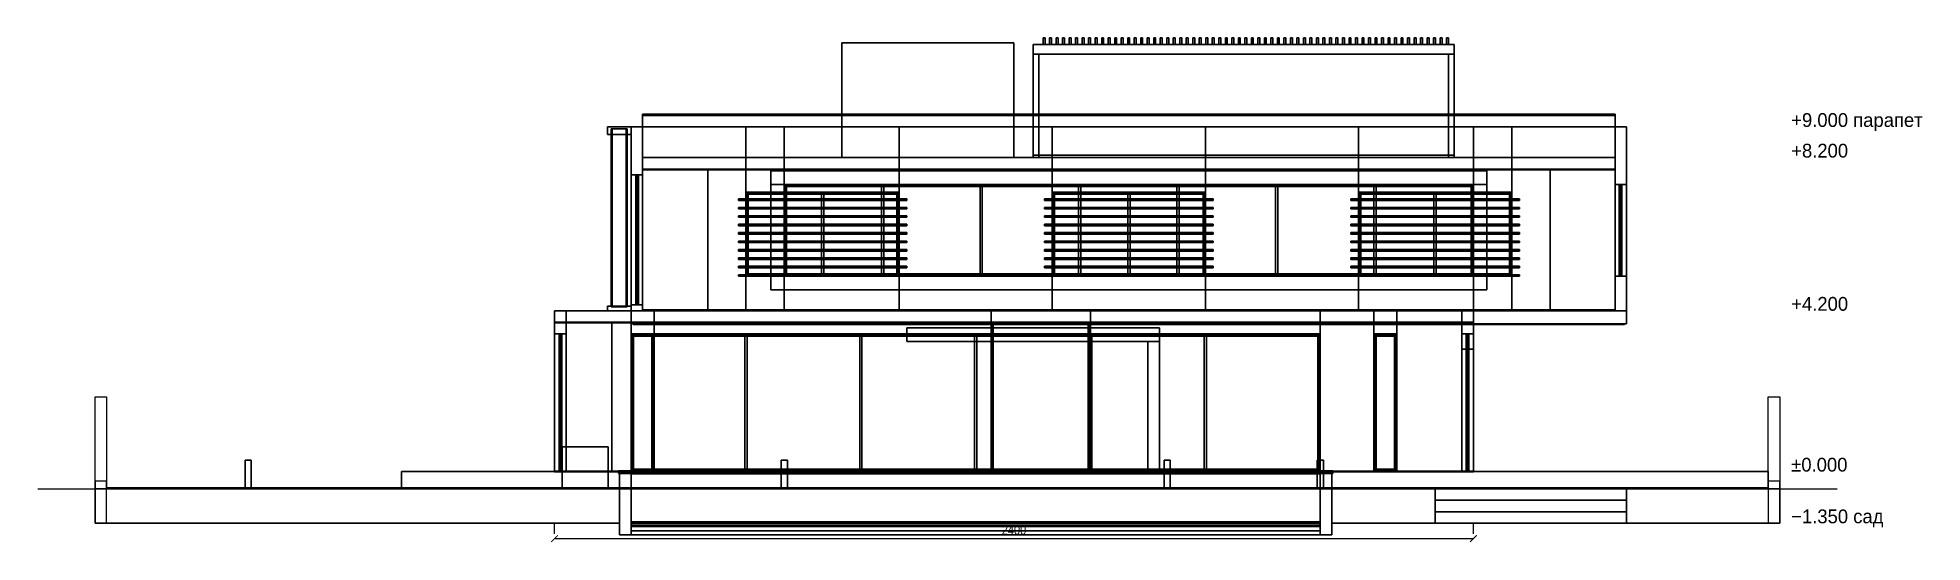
# Model space of a CAD drawing. Header units: metres. Extents: x -45.5 to 3.7, y -1.4 to 11.8.
import ezdxf

# ---------------------------------------------------------------- set-up
doc = ezdxf.new("R2010")
doc.units = ezdxf.units.M
for name, color, linetype in [('BOLLARD', 8, 'Continuous'), ('BRONZE', 8, 'Continuous'), ('CEILING', 8, 'Continuous'), ('COPING', 8, 'Continuous'), ('DECK_STONE', 8, 'Continuous'), ('DIM', 1, 'Continuous'), ('DOOR_BRONZE', 8, 'Continuous'), ('FRAME', 8, 'Continuous'), ('GLASS', 5, 'Continuous'), ('GROUND', 8, 'Continuous'), ('HEDGE', 8, 'Continuous'), ('INTERIOR_FLOOR', 8, 'Continuous'), ('INTERIOR_WALL', 8, 'Continuous'), ('LEVEL', 3, 'Continuous'), ('PAVERS', 8, 'Continuous'), ('POOL_TILE', 8, 'Continuous'), ('RENDER_WHITE', 8, 'Continuous'), ('ROOF', 8, 'Continuous'), ('ROOF_DECK', 8, 'Continuous'), ('SOFFIT_WOOD', 8, 'Continuous'), ('TRAVERTINE', 8, 'Continuous')]:
    doc.layers.add(name, color=color, linetype=linetype)
doc.styles.add('OpenSansCondensed-Light', font='OpenSansCondensed-Light.ttf')
doc.dimstyles.new('EZDXF', dxfattribs={"dimtxt": 0.25, "dimasz": 0.175, "dimexe": 0.375, "dimexo": 0.125, "dimgap": 0.1, "dimtad": 1, "dimlfac": 100, "dimzin": 12, "dimdsep": 46, "dimtxsty": 'OpenSansCondensed-Light', "dimblk": 'ARCHTICK', "dimcen": 2.5, "dimazin": 3, "dimtfac": 0.5, "dimtmove": 2, "dimatfit": 3, "dimarcsym": 0})

msp = doc.modelspace()

# ---------------------------------------------------------------- texts
at = {"layer": 'LEVEL'}
for s, p in [('+9.000 парапет', (0.3, 9.45)), ('+8.200', (0.3, 8.65)), ('+4.200', (0.3, 4.65)), ('±0.000', (0.3, 0.45)), ('−1.350 сад', (0.3, -0.9))]:
    msp.add_text(s, height=0.36, dxfattribs=at).set_placement(p)

# ---------------------------------------------------------------- blocks, each defined once
blk = doc.blocks.new('_ARCHTICK')
at = {"color": 0, "linetype": 'ByBlock', "const_width": 0.15}
blk.add_lwpolyline([(-0.5, -0.5), (0.5, 0.5)], dxfattribs=at)

# ---------------------------------------------------------------- dimensions: what is measured, and where the dimension line sits
at = {"layer": 'DIM'}
msp.add_linear_dim(base=(-32, -1.3), p1=(-32, -1.3), p2=(-8, -1.3), dimstyle='EZDXF', dxfattribs=at).render()

# ---------------------------------------------------------------- linework, layer by layer
at = {"layer": 'BOLLARD'}
for points in [[(-39.92, 0), (-40.08, 0), (-40.08, 0.75), (-39.92, 0.75)], [(-40.08, 0), (-39.92, 0), (-39.92, 0.75), (-40.08, 0.75)], [(-39.92, 0), (-40.08, 0), (-40.08, 0.75), (-39.92, 0.75)], [(-40.08, 0), (-39.92, 0), (-39.92, 0.75), (-40.08, 0.75)], [(-25.92, 0), (-26.08, 0), (-26.08, 0.75), (-25.92, 0.75)], [(-26.08, 0), (-25.92, 0), (-25.92, 0.75), (-26.08, 0.75)], [(-15.92, 0), (-16.08, 0), (-16.08, 0.75), (-15.92, 0.75)], [(-16.08, 0), (-15.92, 0), (-15.92, 0.75), (-16.08, 0.75)], [(-11.92, 0), (-12.08, 0), (-12.08, 0.75), (-11.92, 0.75)], [(-12.08, 0), (-11.92, 0), (-11.92, 0.75), (-12.08, 0.75)]]:
    msp.add_lwpolyline(points, close=True, dxfattribs=at)
at = {"layer": 'BRONZE'}
for points in [[(-8.5, 11.35), (-19.5, 11.35), (-19.5, 11.6), (-8.5, 11.6)], [(-19.5, 11.35), (-8.5, 11.35), (-8.5, 11.6), (-19.5, 11.6)], [(-8.5, 11.35), (-19.5, 11.35), (-19.5, 11.6), (-8.5, 11.6)], [(-19.5, 11.35), (-8.5, 11.35), (-8.5, 11.6), (-19.5, 11.6)], [(-19.35, 8.65), (-19.5, 8.65), (-19.5, 11.35), (-19.35, 11.35)], [(-19.5, 8.65), (-19.35, 8.65), (-19.35, 11.35), (-19.5, 11.35)], [(-19.35, 8.65), (-19.5, 8.65), (-19.5, 11.35), (-19.35, 11.35)], [(-19.5, 8.65), (-19.35, 8.65), (-19.35, 11.35), (-19.5, 11.35)], [(-19.19, 11.6), (-19.24, 11.6), (-19.24, 11.78), (-19.19, 11.78)], [(-19.24, 11.6), (-19.19, 11.6), (-19.19, 11.78), (-19.24, 11.78)], [(-19.02, 11.6), (-19.07, 11.6), (-19.07, 11.78), (-19.02, 11.78)], [(-19.07, 11.6), (-19.02, 11.6), (-19.02, 11.78), (-19.07, 11.78)], [(-18.85, 11.6), (-18.9, 11.6), (-18.9, 11.78), (-18.85, 11.78)], [(-18.9, 11.6), (-18.85, 11.6), (-18.85, 11.78), (-18.9, 11.78)], [(-18.68, 11.6), (-18.73, 11.6), (-18.73, 11.78), (-18.68, 11.78)], [(-18.73, 11.6), (-18.68, 11.6), (-18.68, 11.78), (-18.73, 11.78)], [(-18.51, 11.6), (-18.56, 11.6), (-18.56, 11.78), (-18.51, 11.78)], [(-18.56, 11.6), (-18.51, 11.6), (-18.51, 11.78), (-18.56, 11.78)], [(-18.34, 11.6), (-18.39, 11.6), (-18.39, 11.78), (-18.34, 11.78)], [(-18.39, 11.6), (-18.34, 11.6), (-18.34, 11.78), (-18.39, 11.78)], [(-18.17, 11.6), (-18.22, 11.6), (-18.22, 11.78), (-18.17, 11.78)], [(-18.22, 11.6), (-18.17, 11.6), (-18.17, 11.78), (-18.22, 11.78)], [(-18, 11.6), (-18.05, 11.6), (-18.05, 11.78), (-18, 11.78)], [(-18.05, 11.6), (-18, 11.6), (-18, 11.78), (-18.05, 11.78)], [(-17.83, 11.6), (-17.88, 11.6), (-17.88, 11.78), (-17.83, 11.78)], [(-17.88, 11.6), (-17.83, 11.6), (-17.83, 11.78), (-17.88, 11.78)], [(-17.66, 11.6), (-17.71, 11.6), (-17.71, 11.78), (-17.66, 11.78)], [(-17.71, 11.6), (-17.66, 11.6), (-17.66, 11.78), (-17.71, 11.78)], [(-17.49, 11.6), (-17.54, 11.6), (-17.54, 11.78), (-17.49, 11.78)], [(-17.54, 11.6), (-17.49, 11.6), (-17.49, 11.78), (-17.54, 11.78)], [(-17.32, 11.6), (-17.37, 11.6), (-17.37, 11.78), (-17.32, 11.78)], [(-17.37, 11.6), (-17.32, 11.6), (-17.32, 11.78), (-17.37, 11.78)], [(-17.15, 11.6), (-17.2, 11.6), (-17.2, 11.78), (-17.15, 11.78)], [(-17.2, 11.6), (-17.15, 11.6), (-17.15, 11.78), (-17.2, 11.78)], [(-16.98, 11.6), (-17.03, 11.6), (-17.03, 11.78), (-16.98, 11.78)], [(-17.03, 11.6), (-16.98, 11.6), (-16.98, 11.78), (-17.03, 11.78)], [(-16.81, 11.6), (-16.86, 11.6), (-16.86, 11.78), (-16.81, 11.78)], [(-16.86, 11.6), (-16.81, 11.6), (-16.81, 11.78), (-16.86, 11.78)], [(-16.64, 11.6), (-16.69, 11.6), (-16.69, 11.78), (-16.64, 11.78)], [(-16.69, 11.6), (-16.64, 11.6), (-16.64, 11.78), (-16.69, 11.78)], [(-16.47, 11.6), (-16.52, 11.6), (-16.52, 11.78), (-16.47, 11.78)], [(-16.52, 11.6), (-16.47, 11.6), (-16.47, 11.78), (-16.52, 11.78)], [(-16.3, 11.6), (-16.35, 11.6), (-16.35, 11.78), (-16.3, 11.78)], [(-16.35, 11.6), (-16.3, 11.6), (-16.3, 11.78), (-16.35, 11.78)], [(-16.13, 11.6), (-16.18, 11.6), (-16.18, 11.78), (-16.13, 11.78)], [(-16.18, 11.6), (-16.13, 11.6), (-16.13, 11.78), (-16.18, 11.78)], [(-15.96, 11.6), (-16.01, 11.6), (-16.01, 11.78), (-15.96, 11.78)], [(-16.01, 11.6), (-15.96, 11.6), (-15.96, 11.78), (-16.01, 11.78)], [(-15.79, 11.6), (-15.84, 11.6), (-15.84, 11.78), (-15.79, 11.78)], [(-15.84, 11.6), (-15.79, 11.6), (-15.79, 11.78), (-15.84, 11.78)], [(-15.62, 11.6), (-15.67, 11.6), (-15.67, 11.78), (-15.62, 11.78)], [(-15.67, 11.6), (-15.62, 11.6), (-15.62, 11.78), (-15.67, 11.78)], [(-15.45, 11.6), (-15.5, 11.6), (-15.5, 11.78), (-15.45, 11.78)], [(-15.5, 11.6), (-15.45, 11.6), (-15.45, 11.78), (-15.5, 11.78)], [(-15.28, 11.6), (-15.33, 11.6), (-15.33, 11.78), (-15.28, 11.78)], [(-15.33, 11.6), (-15.28, 11.6), (-15.28, 11.78), (-15.33, 11.78)], [(-15.11, 11.6), (-15.16, 11.6), (-15.16, 11.78), (-15.11, 11.78)], [(-15.16, 11.6), (-15.11, 11.6), (-15.11, 11.78), (-15.16, 11.78)], [(-14.94, 11.6), (-14.99, 11.6), (-14.99, 11.78), (-14.94, 11.78)], [(-14.99, 11.6), (-14.94, 11.6), (-14.94, 11.78), (-14.99, 11.78)], [(-14.77, 11.6), (-14.82, 11.6), (-14.82, 11.78), (-14.77, 11.78)], [(-14.82, 11.6), (-14.77, 11.6), (-14.77, 11.78), (-14.82, 11.78)], [(-14.6, 11.6), (-14.65, 11.6), (-14.65, 11.78), (-14.6, 11.78)], [(-14.65, 11.6), (-14.6, 11.6), (-14.6, 11.78), (-14.65, 11.78)], [(-14.43, 11.6), (-14.48, 11.6), (-14.48, 11.78), (-14.43, 11.78)], [(-14.48, 11.6), (-14.43, 11.6), (-14.43, 11.78), (-14.48, 11.78)], [(-14.26, 11.6), (-14.31, 11.6), (-14.31, 11.78), (-14.26, 11.78)], [(-14.31, 11.6), (-14.26, 11.6), (-14.26, 11.78), (-14.31, 11.78)], [(-14.09, 11.6), (-14.14, 11.6), (-14.14, 11.78), (-14.09, 11.78)], [(-14.14, 11.6), (-14.09, 11.6), (-14.09, 11.78), (-14.14, 11.78)], [(-13.92, 11.6), (-13.97, 11.6), (-13.97, 11.78), (-13.92, 11.78)], [(-13.97, 11.6), (-13.92, 11.6), (-13.92, 11.78), (-13.97, 11.78)], [(-13.75, 11.6), (-13.8, 11.6), (-13.8, 11.78), (-13.75, 11.78)], [(-13.8, 11.6), (-13.75, 11.6), (-13.75, 11.78), (-13.8, 11.78)], [(-13.58, 11.6), (-13.63, 11.6), (-13.63, 11.78), (-13.58, 11.78)], [(-13.63, 11.6), (-13.58, 11.6), (-13.58, 11.78), (-13.63, 11.78)], [(-13.41, 11.6), (-13.46, 11.6), (-13.46, 11.78), (-13.41, 11.78)], [(-13.46, 11.6), (-13.41, 11.6), (-13.41, 11.78), (-13.46, 11.78)], [(-13.24, 11.6), (-13.29, 11.6), (-13.29, 11.78), (-13.24, 11.78)], [(-13.29, 11.6), (-13.24, 11.6), (-13.24, 11.78), (-13.29, 11.78)], [(-13.07, 11.6), (-13.12, 11.6), (-13.12, 11.78), (-13.07, 11.78)], [(-13.12, 11.6), (-13.07, 11.6), (-13.07, 11.78), (-13.12, 11.78)], [(-12.9, 11.6), (-12.95, 11.6), (-12.95, 11.78), (-12.9, 11.78)], [(-12.95, 11.6), (-12.9, 11.6), (-12.9, 11.78), (-12.95, 11.78)], [(-12.73, 11.6), (-12.78, 11.6), (-12.78, 11.78), (-12.73, 11.78)], [(-12.78, 11.6), (-12.73, 11.6), (-12.73, 11.78), (-12.78, 11.78)], [(-12.56, 11.6), (-12.61, 11.6), (-12.61, 11.78), (-12.56, 11.78)], [(-12.61, 11.6), (-12.56, 11.6), (-12.56, 11.78), (-12.61, 11.78)], [(-12.39, 11.6), (-12.44, 11.6), (-12.44, 11.78), (-12.39, 11.78)], [(-12.44, 11.6), (-12.39, 11.6), (-12.39, 11.78), (-12.44, 11.78)], [(-12.22, 11.6), (-12.27, 11.6), (-12.27, 11.78), (-12.22, 11.78)], [(-12.27, 11.6), (-12.22, 11.6), (-12.22, 11.78), (-12.27, 11.78)], [(-12.05, 11.6), (-12.1, 11.6), (-12.1, 11.78), (-12.05, 11.78)], [(-12.1, 11.6), (-12.05, 11.6), (-12.05, 11.78), (-12.1, 11.78)], [(-11.88, 11.6), (-11.93, 11.6), (-11.93, 11.78), (-11.88, 11.78)], [(-11.93, 11.6), (-11.88, 11.6), (-11.88, 11.78), (-11.93, 11.78)], [(-11.71, 11.6), (-11.76, 11.6), (-11.76, 11.78), (-11.71, 11.78)], [(-11.76, 11.6), (-11.71, 11.6), (-11.71, 11.78), (-11.76, 11.78)], [(-11.54, 11.6), (-11.59, 11.6), (-11.59, 11.78), (-11.54, 11.78)], [(-11.59, 11.6), (-11.54, 11.6), (-11.54, 11.78), (-11.59, 11.78)], [(-11.37, 11.6), (-11.42, 11.6), (-11.42, 11.78), (-11.37, 11.78)], [(-11.42, 11.6), (-11.37, 11.6), (-11.37, 11.78), (-11.42, 11.78)], [(-11.2, 11.6), (-11.25, 11.6), (-11.25, 11.78), (-11.2, 11.78)], [(-11.25, 11.6), (-11.2, 11.6), (-11.2, 11.78), (-11.25, 11.78)], [(-11.03, 11.6), (-11.08, 11.6), (-11.08, 11.78), (-11.03, 11.78)], [(-11.08, 11.6), (-11.03, 11.6), (-11.03, 11.78), (-11.08, 11.78)], [(-10.86, 11.6), (-10.91, 11.6), (-10.91, 11.78), (-10.86, 11.78)], [(-10.91, 11.6), (-10.86, 11.6), (-10.86, 11.78), (-10.91, 11.78)], [(-10.69, 11.6), (-10.74, 11.6), (-10.74, 11.78), (-10.69, 11.78)], [(-10.74, 11.6), (-10.69, 11.6), (-10.69, 11.78), (-10.74, 11.78)], [(-10.52, 11.6), (-10.57, 11.6), (-10.57, 11.78), (-10.52, 11.78)], [(-10.57, 11.6), (-10.52, 11.6), (-10.52, 11.78), (-10.57, 11.78)], [(-10.35, 11.6), (-10.4, 11.6), (-10.4, 11.78), (-10.35, 11.78)], [(-10.4, 11.6), (-10.35, 11.6), (-10.35, 11.78), (-10.4, 11.78)], [(-10.18, 11.6), (-10.23, 11.6), (-10.23, 11.78), (-10.18, 11.78)], [(-10.23, 11.6), (-10.18, 11.6), (-10.18, 11.78), (-10.23, 11.78)], [(-10.01, 11.6), (-10.06, 11.6), (-10.06, 11.78), (-10.01, 11.78)], [(-10.06, 11.6), (-10.01, 11.6), (-10.01, 11.78), (-10.06, 11.78)], [(-9.84, 11.6), (-9.89, 11.6), (-9.89, 11.78), (-9.84, 11.78)], [(-9.89, 11.6), (-9.84, 11.6), (-9.84, 11.78), (-9.89, 11.78)], [(-9.67, 11.6), (-9.72, 11.6), (-9.72, 11.78), (-9.67, 11.78)], [(-9.72, 11.6), (-9.67, 11.6), (-9.67, 11.78), (-9.72, 11.78)], [(-9.5, 11.6), (-9.55, 11.6), (-9.55, 11.78), (-9.5, 11.78)], [(-9.55, 11.6), (-9.5, 11.6), (-9.5, 11.78), (-9.55, 11.78)], [(-9.33, 11.6), (-9.38, 11.6), (-9.38, 11.78), (-9.33, 11.78)], [(-9.38, 11.6), (-9.33, 11.6), (-9.33, 11.78), (-9.38, 11.78)], [(-9.16, 11.6), (-9.21, 11.6), (-9.21, 11.78), (-9.16, 11.78)], [(-9.21, 11.6), (-9.16, 11.6), (-9.16, 11.78), (-9.21, 11.78)], [(-8.99, 11.6), (-9.04, 11.6), (-9.04, 11.78), (-8.99, 11.78)], [(-9.04, 11.6), (-8.99, 11.6), (-8.99, 11.78), (-9.04, 11.78)], [(-8.82, 11.6), (-8.87, 11.6), (-8.87, 11.78), (-8.82, 11.78)], [(-8.87, 11.6), (-8.82, 11.6), (-8.82, 11.78), (-8.87, 11.78)], [(-8.65, 11.6), (-8.7, 11.6), (-8.7, 11.78), (-8.65, 11.78)], [(-8.7, 11.6), (-8.65, 11.6), (-8.65, 11.78), (-8.7, 11.78)], [(-8.5, 8.65), (-8.65, 8.65), (-8.65, 11.35), (-8.5, 11.35)], [(-8.65, 8.65), (-8.5, 8.65), (-8.5, 11.35), (-8.65, 11.35)], [(-8.5, 8.65), (-8.65, 8.65), (-8.65, 11.35), (-8.5, 11.35)], [(-8.65, 8.65), (-8.5, 8.65), (-8.5, 11.35), (-8.65, 11.35)], [(-30, 9.25), (-30.62, 9.25), (-30.62, 9.45), (-30, 9.45)], [(-30.62, 9.25), (-30, 9.25), (-30, 9.45), (-30.62, 9.45)], [(-30.4972, 4.75), (-30.5222, 4.75), (-30.5222, 9.4), (-30.4972, 9.4)], [(-30.5222, 4.75), (-30.1325, 4.75), (-30.1325, 9.4), (-30.5222, 9.4)], [(-30.4972, 4.75), (-30.5222, 4.75), (-30.5222, 9.4), (-30.4972, 9.4)], [(-30.5222, 4.75), (-30.1325, 4.75), (-30.1325, 9.4), (-30.5222, 9.4)], [(-30.4972, 4.75), (-30.5222, 4.75), (-30.5222, 9.4), (-30.4972, 9.4)], [(-30.5222, 4.75), (-30.1325, 4.75), (-30.1325, 9.4), (-30.5222, 9.4)], [(-30.4972, 4.75), (-30.5222, 4.75), (-30.5222, 9.4), (-30.4972, 9.4)], [(-30.5222, 4.75), (-30.1325, 4.75), (-30.1325, 9.4), (-30.5222, 9.4)], [(-30.4972, 4.75), (-30.5222, 4.75), (-30.5222, 9.4), (-30.4972, 9.4)], [(-30.5222, 4.75), (-30.1325, 4.75), (-30.1325, 9.4), (-30.5222, 9.4)], [(-30.4972, 4.75), (-30.5222, 4.75), (-30.5222, 9.4), (-30.4972, 9.4)], [(-30.5222, 4.75), (-30.1325, 4.75), (-30.1325, 9.4), (-30.5222, 9.4)], [(-30.4972, 4.75), (-30.5222, 4.75), (-30.5222, 9.4), (-30.4972, 9.4)], [(-30.5222, 4.75), (-30.1325, 4.75), (-30.1325, 9.4), (-30.5222, 9.4)], [(-30.4972, 4.75), (-30.5222, 4.75), (-30.5222, 9.4), (-30.4972, 9.4)], [(-30.5222, 4.75), (-30.1325, 4.75), (-30.1325, 9.4), (-30.5222, 9.4)], [(-30.4972, 4.75), (-30.5222, 4.75), (-30.5222, 9.4), (-30.4972, 9.4)], [(-30.5222, 4.75), (-30.1325, 4.75), (-30.1325, 9.4), (-30.5222, 9.4)], [(-30.4972, 4.75), (-30.5222, 4.75), (-30.5222, 9.4), (-30.4972, 9.4)], [(-30.5222, 4.75), (-30.1325, 4.75), (-30.1325, 9.4), (-30.5222, 9.4)], [(-30.4972, 4.75), (-30.5222, 4.75), (-30.5222, 9.4), (-30.4972, 9.4)], [(-30.5222, 4.75), (-30.1325, 4.75), (-30.1325, 9.4), (-30.5222, 9.4)], [(-30.4972, 4.75), (-30.5222, 4.75), (-30.5222, 9.4), (-30.4972, 9.4)], [(-30.5222, 4.75), (-30.1325, 4.75), (-30.1325, 9.4), (-30.5222, 9.4)], [(-30.4972, 4.75), (-30.5222, 4.75), (-30.5222, 9.4), (-30.4972, 9.4)], [(-30.5222, 4.75), (-30.1325, 4.75), (-30.1325, 9.4), (-30.5222, 9.4)], [(-30.4972, 4.75), (-30.5222, 4.75), (-30.5222, 9.4), (-30.4972, 9.4)], [(-30.5222, 4.75), (-30.1325, 4.75), (-30.1325, 9.4), (-30.5222, 9.4)], [(-30.4972, 4.75), (-30.5222, 4.75), (-30.5222, 9.4), (-30.4972, 9.4)], [(-30.5222, 4.75), (-30.1325, 4.75), (-30.1325, 9.4), (-30.5222, 9.4)], [(-30.4972, 4.75), (-30.5222, 4.75), (-30.5222, 9.4), (-30.4972, 9.4)], [(-30.5222, 4.75), (-30.1325, 4.75), (-30.1325, 9.4), (-30.5222, 9.4)], [(-30.4972, 4.75), (-30.5222, 4.75), (-30.5222, 9.4), (-30.4972, 9.4)], [(-30.5222, 4.75), (-30.1325, 4.75), (-30.1325, 9.4), (-30.5222, 9.4)], [(-30.4972, 4.75), (-30.5222, 4.75), (-30.5222, 9.4), (-30.4972, 9.4)], [(-30.5222, 4.75), (-30.1325, 4.75), (-30.1325, 9.4), (-30.5222, 9.4)], [(-30.4972, 4.75), (-30.5222, 4.75), (-30.5222, 9.4), (-30.4972, 9.4)], [(-30.5222, 4.75), (-30.1325, 4.75), (-30.1325, 9.4), (-30.5222, 9.4)], [(-30.4972, 4.75), (-30.5222, 4.75), (-30.5222, 9.4), (-30.4972, 9.4)], [(-30.5222, 4.75), (-30.1325, 4.75), (-30.1325, 9.4), (-30.5222, 9.4)], [(-30.4972, 4.75), (-30.5222, 4.75), (-30.5222, 9.4), (-30.4972, 9.4)], [(-30.5222, 4.75), (-30.1325, 4.75), (-30.1325, 9.4), (-30.5222, 9.4)], [(-30.4972, 4.75), (-30.5222, 4.75), (-30.5222, 9.4), (-30.4972, 9.4)], [(-30.5222, 4.75), (-30.1325, 4.75), (-30.1325, 9.4), (-30.5222, 9.4)], [(-30.1075, 4.75), (-30.4972, 4.75), (-30.4972, 9.4), (-30.1075, 9.4)], [(-30.1075, 4.75), (-30.4972, 4.75), (-30.4972, 9.4), (-30.1075, 9.4)], [(-30.1075, 4.75), (-30.4972, 4.75), (-30.4972, 9.4), (-30.1075, 9.4)], [(-30.1075, 4.75), (-30.4972, 4.75), (-30.4972, 9.4), (-30.1075, 9.4)], [(-30.1075, 4.75), (-30.4972, 4.75), (-30.4972, 9.4), (-30.1075, 9.4)], [(-30.1075, 4.75), (-30.4972, 4.75), (-30.4972, 9.4), (-30.1075, 9.4)], [(-30.1075, 4.75), (-30.4972, 4.75), (-30.4972, 9.4), (-30.1075, 9.4)], [(-30.1075, 4.75), (-30.4972, 4.75), (-30.4972, 9.4), (-30.1075, 9.4)], [(-30.1075, 4.75), (-30.4972, 4.75), (-30.4972, 9.4), (-30.1075, 9.4)], [(-30.1075, 4.75), (-30.4972, 4.75), (-30.4972, 9.4), (-30.1075, 9.4)], [(-30.1075, 4.75), (-30.4972, 4.75), (-30.4972, 9.4), (-30.1075, 9.4)], [(-30.1075, 4.75), (-30.4972, 4.75), (-30.4972, 9.4), (-30.1075, 9.4)], [(-30.1075, 4.75), (-30.4972, 4.75), (-30.4972, 9.4), (-30.1075, 9.4)], [(-30.1075, 4.75), (-30.4972, 4.75), (-30.4972, 9.4), (-30.1075, 9.4)], [(-30.1075, 4.75), (-30.4972, 4.75), (-30.4972, 9.4), (-30.1075, 9.4)], [(-30.1075, 4.75), (-30.4972, 4.75), (-30.4972, 9.4), (-30.1075, 9.4)], [(-30.1075, 4.75), (-30.4972, 4.75), (-30.4972, 9.4), (-30.1075, 9.4)], [(-30.1075, 4.75), (-30.4972, 4.75), (-30.4972, 9.4), (-30.1075, 9.4)], [(-30.1075, 4.75), (-30.4972, 4.75), (-30.4972, 9.4), (-30.1075, 9.4)], [(-30.1075, 4.75), (-30.4972, 4.75), (-30.4972, 9.4), (-30.1075, 9.4)], [(-30.1075, 4.75), (-30.4972, 4.75), (-30.4972, 9.4), (-30.1075, 9.4)], [(-30.1075, 4.75), (-30.4972, 4.75), (-30.4972, 9.4), (-30.1075, 9.4)], [(-30.1325, 4.75), (-30.1075, 4.75), (-30.1075, 9.4), (-30.1325, 9.4)], [(-30.1325, 4.75), (-30.1075, 4.75), (-30.1075, 9.4), (-30.1325, 9.4)], [(-30.1325, 4.75), (-30.1075, 4.75), (-30.1075, 9.4), (-30.1325, 9.4)], [(-30.1325, 4.75), (-30.1075, 4.75), (-30.1075, 9.4), (-30.1325, 9.4)], [(-30.1325, 4.75), (-30.1075, 4.75), (-30.1075, 9.4), (-30.1325, 9.4)], [(-30.1325, 4.75), (-30.1075, 4.75), (-30.1075, 9.4), (-30.1325, 9.4)], [(-30.1325, 4.75), (-30.1075, 4.75), (-30.1075, 9.4), (-30.1325, 9.4)], [(-30.1325, 4.75), (-30.1075, 4.75), (-30.1075, 9.4), (-30.1325, 9.4)], [(-30.1325, 4.75), (-30.1075, 4.75), (-30.1075, 9.4), (-30.1325, 9.4)], [(-30.1325, 4.75), (-30.1075, 4.75), (-30.1075, 9.4), (-30.1325, 9.4)], [(-30.1325, 4.75), (-30.1075, 4.75), (-30.1075, 9.4), (-30.1325, 9.4)], [(-30.1325, 4.75), (-30.1075, 4.75), (-30.1075, 9.4), (-30.1325, 9.4)], [(-30.1325, 4.75), (-30.1075, 4.75), (-30.1075, 9.4), (-30.1325, 9.4)], [(-30.1325, 4.75), (-30.1075, 4.75), (-30.1075, 9.4), (-30.1325, 9.4)], [(-30.1325, 4.75), (-30.1075, 4.75), (-30.1075, 9.4), (-30.1325, 9.4)], [(-30.1325, 4.75), (-30.1075, 4.75), (-30.1075, 9.4), (-30.1325, 9.4)], [(-30.1325, 4.75), (-30.1075, 4.75), (-30.1075, 9.4), (-30.1325, 9.4)], [(-30.1325, 4.75), (-30.1075, 4.75), (-30.1075, 9.4), (-30.1325, 9.4)], [(-30.1325, 4.75), (-30.1075, 4.75), (-30.1075, 9.4), (-30.1325, 9.4)], [(-30.1325, 4.75), (-30.1075, 4.75), (-30.1075, 9.4), (-30.1325, 9.4)], [(-30.1325, 4.75), (-30.1075, 4.75), (-30.1075, 9.4), (-30.1325, 9.4)], [(-30.1325, 4.75), (-30.1075, 4.75), (-30.1075, 9.4), (-30.1325, 9.4)], [(-22.8, 7.53), (-27.2, 7.53), (-27.2, 7.57), (-22.8, 7.57)], [(-27.2, 7.53), (-22.8, 7.53), (-22.8, 7.57), (-27.2, 7.57)], [(-14.8, 7.53), (-19.2, 7.53), (-19.2, 7.57), (-14.8, 7.57)], [(-19.2, 7.53), (-14.8, 7.53), (-14.8, 7.57), (-19.2, 7.57)], [(-6.8, 7.53), (-11.2, 7.53), (-11.2, 7.57), (-6.8, 7.57)], [(-11.2, 7.53), (-6.8, 7.53), (-6.8, 7.57), (-11.2, 7.57)], [(-22.8, 7.31), (-27.2, 7.31), (-27.2, 7.35), (-22.8, 7.35)], [(-27.2, 7.31), (-22.8, 7.31), (-22.8, 7.35), (-27.2, 7.35)], [(-22.8, 7.09), (-27.2, 7.09), (-27.2, 7.13), (-22.8, 7.13)], [(-27.2, 7.09), (-22.8, 7.09), (-22.8, 7.13), (-27.2, 7.13)], [(-22.8, 6.87), (-27.2, 6.87), (-27.2, 6.91), (-22.8, 6.91)], [(-27.2, 6.87), (-22.8, 6.87), (-22.8, 6.91), (-27.2, 6.91)], [(-14.8, 7.31), (-19.2, 7.31), (-19.2, 7.35), (-14.8, 7.35)], [(-19.2, 7.31), (-14.8, 7.31), (-14.8, 7.35), (-19.2, 7.35)], [(-14.8, 7.09), (-19.2, 7.09), (-19.2, 7.13), (-14.8, 7.13)], [(-19.2, 7.09), (-14.8, 7.09), (-14.8, 7.13), (-19.2, 7.13)], [(-14.8, 6.87), (-19.2, 6.87), (-19.2, 6.91), (-14.8, 6.91)], [(-19.2, 6.87), (-14.8, 6.87), (-14.8, 6.91), (-19.2, 6.91)], [(-6.8, 7.31), (-11.2, 7.31), (-11.2, 7.35), (-6.8, 7.35)], [(-11.2, 7.31), (-6.8, 7.31), (-6.8, 7.35), (-11.2, 7.35)], [(-6.8, 7.09), (-11.2, 7.09), (-11.2, 7.13), (-6.8, 7.13)], [(-11.2, 7.09), (-6.8, 7.09), (-6.8, 7.13), (-11.2, 7.13)], [(-6.8, 6.87), (-11.2, 6.87), (-11.2, 6.91), (-6.8, 6.91)], [(-11.2, 6.87), (-6.8, 6.87), (-6.8, 6.91), (-11.2, 6.91)], [(-22.8, 6.65), (-27.2, 6.65), (-27.2, 6.69), (-22.8, 6.69)], [(-27.2, 6.65), (-22.8, 6.65), (-22.8, 6.69), (-27.2, 6.69)], [(-22.8, 6.43), (-27.2, 6.43), (-27.2, 6.47), (-22.8, 6.47)], [(-27.2, 6.43), (-22.8, 6.43), (-22.8, 6.47), (-27.2, 6.47)], [(-14.8, 6.65), (-19.2, 6.65), (-19.2, 6.69), (-14.8, 6.69)], [(-19.2, 6.65), (-14.8, 6.65), (-14.8, 6.69), (-19.2, 6.69)], [(-14.8, 6.43), (-19.2, 6.43), (-19.2, 6.47), (-14.8, 6.47)], [(-19.2, 6.43), (-14.8, 6.43), (-14.8, 6.47), (-19.2, 6.47)], [(-6.8, 6.65), (-11.2, 6.65), (-11.2, 6.69), (-6.8, 6.69)], [(-11.2, 6.65), (-6.8, 6.65), (-6.8, 6.69), (-11.2, 6.69)], [(-6.8, 6.43), (-11.2, 6.43), (-11.2, 6.47), (-6.8, 6.47)], [(-11.2, 6.43), (-6.8, 6.43), (-6.8, 6.47), (-11.2, 6.47)], [(-22.8, 6.21), (-27.2, 6.21), (-27.2, 6.25), (-22.8, 6.25)], [(-27.2, 6.21), (-22.8, 6.21), (-22.8, 6.25), (-27.2, 6.25)], [(-22.8, 5.99), (-27.2, 5.99), (-27.2, 6.03), (-22.8, 6.03)], [(-27.2, 5.99), (-22.8, 5.99), (-22.8, 6.03), (-27.2, 6.03)], [(-14.8, 6.21), (-19.2, 6.21), (-19.2, 6.25), (-14.8, 6.25)], [(-19.2, 6.21), (-14.8, 6.21), (-14.8, 6.25), (-19.2, 6.25)], [(-14.8, 5.99), (-19.2, 5.99), (-19.2, 6.03), (-14.8, 6.03)], [(-19.2, 5.99), (-14.8, 5.99), (-14.8, 6.03), (-19.2, 6.03)], [(-6.8, 6.21), (-11.2, 6.21), (-11.2, 6.25), (-6.8, 6.25)], [(-11.2, 6.21), (-6.8, 6.21), (-6.8, 6.25), (-11.2, 6.25)], [(-6.8, 5.99), (-11.2, 5.99), (-11.2, 6.03), (-6.8, 6.03)], [(-11.2, 5.99), (-6.8, 5.99), (-6.8, 6.03), (-11.2, 6.03)], [(-22.8, 5.77), (-27.2, 5.77), (-27.2, 5.81), (-22.8, 5.81)], [(-27.2, 5.77), (-22.8, 5.77), (-22.8, 5.81), (-27.2, 5.81)], [(-22.8, 5.55), (-27.2, 5.55), (-27.2, 5.59), (-22.8, 5.59)], [(-27.2, 5.55), (-22.8, 5.55), (-22.8, 5.59), (-27.2, 5.59)], [(-14.8, 5.77), (-19.2, 5.77), (-19.2, 5.81), (-14.8, 5.81)], [(-19.2, 5.77), (-14.8, 5.77), (-14.8, 5.81), (-19.2, 5.81)], [(-14.8, 5.55), (-19.2, 5.55), (-19.2, 5.59), (-14.8, 5.59)], [(-19.2, 5.55), (-14.8, 5.55), (-14.8, 5.59), (-19.2, 5.59)], [(-6.8, 5.77), (-11.2, 5.77), (-11.2, 5.81), (-6.8, 5.81)], [(-11.2, 5.77), (-6.8, 5.77), (-6.8, 5.81), (-11.2, 5.81)], [(-6.8, 5.55), (-11.2, 5.55), (-11.2, 5.59), (-6.8, 5.59)], [(-11.2, 5.55), (-6.8, 5.55), (-6.8, 5.59), (-11.2, 5.59)], [(-30, 4.65), (-30.62, 4.65), (-30.62, 4.77), (-30, 4.77)], [(-30.62, 4.65), (-30, 4.65), (-30, 4.77), (-30.62, 4.77)]]:
    msp.add_lwpolyline(points, close=True, dxfattribs=at)
at = {"layer": 'CEILING'}
for points in [[(-4.3, 8.33), (-29.7, 8.33), (-29.7, 8.35), (-4.3, 8.35)], [(-29.7, 8.33), (-4.3, 8.33), (-4.3, 8.35), (-29.7, 8.35)], [(-8, 4.33), (-32, 4.33), (-32, 4.35), (-8, 4.35)], [(-32, 4.33), (-8, 4.33), (-8, 4.35), (-32, 4.35)]]:
    msp.add_lwpolyline(points, close=True, dxfattribs=at)
at = {"layer": 'COPING'}
for points in [[(-29.98, 0.4), (-30.33, 0.4), (-30.33, 0.47), (-29.98, 0.47)], [(-30.33, 0.4), (-29.98, 0.4), (-29.98, 0.47), (-30.33, 0.47)], [(-12, 0.4), (-30, 0.4), (-30, 0.47), (-12, 0.47)], [(-30, 0.4), (-12, 0.4), (-12, 0.47), (-30, 0.47)], [(-11.67, 0.4), (-12.02, 0.4), (-12.02, 0.47), (-11.67, 0.47)], [(-12.02, 0.4), (-11.67, 0.4), (-11.67, 0.47), (-12.02, 0.47)]]:
    msp.add_lwpolyline(points, close=True, dxfattribs=at)
at = {"layer": 'DECK_STONE'}
for points in [[(-0.3, 0), (-36, 0), (-36, 0.45), (-0.3, 0.45)], [(-36, 0), (-0.3, 0), (-0.3, 0.45), (-36, 0.45)], [(-4, -0.9), (-9, -0.9), (-9, 0), (-4, 0)], [(-9, -0.9), (-4, -0.9), (-4, 0), (-9, 0)], [(-4, -0.9), (-9, -0.9), (-9, -0.3), (-4, -0.3)], [(-9, -0.9), (-4, -0.9), (-4, -0.3), (-9, -0.3)], [(-4, -0.9), (-9, -0.9), (-9, -0.6), (-4, -0.6)], [(-9, -0.9), (-4, -0.9), (-4, -0.6), (-9, -0.6)]]:
    msp.add_lwpolyline(points, close=True, dxfattribs=at)
at = {"layer": 'DOOR_BRONZE'}
for points in [[(-18.03, 0.48), (-20.57, 0.48), (-20.57, 4.32), (-18.03, 4.32)], [(-20.57, 0.48), (-18.03, 0.48), (-18.03, 4.32), (-20.57, 4.32)]]:
    msp.add_lwpolyline(points, close=True, dxfattribs=at)
at = {"layer": 'FRAME'}
for points in [[(-4.3, 9.75), (-29.7, 9.75), (-29.7, 9.78), (-4.3, 9.78)], [(-29.7, 9.75), (-4.3, 9.75), (-4.3, 9.78), (-29.7, 9.78)], [(-29.81, 8.14), (-29.88, 8.14), (-29.88, 8.2), (-29.81, 8.2)], [(-29.81, 4.8), (-29.88, 4.8), (-29.88, 8.2), (-29.81, 8.2)], [(-29.88, 4.8), (-29.81, 4.8), (-29.81, 8.2), (-29.88, 8.2)], [(-29.81, 4.8), (-29.88, 4.8), (-29.88, 8.2), (-29.81, 8.2)], [(-29.88, 4.8), (-29.81, 4.8), (-29.81, 8.2), (-29.88, 8.2)], [(-29.81, 4.8), (-29.88, 4.8), (-29.88, 8.2), (-29.81, 8.2)], [(-29.88, 4.8), (-29.81, 4.8), (-29.81, 8.2), (-29.88, 8.2)], [(-29.81, 4.8), (-29.88, 4.8), (-29.88, 8.2), (-29.81, 8.2)], [(-29.88, 4.8), (-29.81, 4.8), (-29.81, 8.2), (-29.88, 8.2)], [(-29.81, 4.8), (-29.88, 4.8), (-29.88, 8.2), (-29.81, 8.2)], [(-29.88, 4.8), (-29.81, 4.8), (-29.81, 8.2), (-29.88, 8.2)], [(-29.81, 4.8), (-29.88, 4.8), (-29.88, 8.2), (-29.81, 8.2)], [(-29.88, 8.14), (-29.81, 8.14), (-29.81, 8.2), (-29.88, 8.2)], [(-29.88, 4.8), (-29.81, 4.8), (-29.81, 8.2), (-29.88, 8.2)], [(-8, 7.89), (-26, 7.89), (-26, 7.95), (-8, 7.95)], [(-25.94, 5.55), (-26, 5.55), (-26, 7.95), (-25.94, 7.95)], [(-26, 7.89), (-8, 7.89), (-8, 7.95), (-26, 7.95)], [(-26, 5.55), (-25.94, 5.55), (-25.94, 7.95), (-26, 7.95)], [(-23.3986, 5.55), (-23.4586, 5.55), (-23.4586, 7.95), (-23.3986, 7.95)], [(-23.4586, 5.55), (-23.3986, 5.55), (-23.3986, 7.95), (-23.4586, 7.95)], [(-20.8271, 5.55), (-20.8871, 5.55), (-20.8871, 7.95), (-20.8271, 7.95)], [(-20.8871, 5.55), (-20.8271, 5.55), (-20.8271, 7.95), (-20.8871, 7.95)], [(-18.2557, 5.55), (-18.3157, 5.55), (-18.3157, 7.95), (-18.2557, 7.95)], [(-18.3157, 5.55), (-18.2557, 5.55), (-18.2557, 7.95), (-18.3157, 7.95)], [(-15.6843, 5.55), (-15.7443, 5.55), (-15.7443, 7.95), (-15.6843, 7.95)], [(-15.7443, 5.55), (-15.6843, 5.55), (-15.6843, 7.95), (-15.7443, 7.95)], [(-13.1129, 5.55), (-13.1729, 5.55), (-13.1729, 7.95), (-13.1129, 7.95)], [(-13.1729, 5.55), (-13.1129, 5.55), (-13.1129, 7.95), (-13.1729, 7.95)], [(-10.5414, 5.55), (-10.6014, 5.55), (-10.6014, 7.95), (-10.5414, 7.95)], [(-10.6014, 5.55), (-10.5414, 5.55), (-10.5414, 7.95), (-10.6014, 7.95)], [(-8, 5.55), (-8.06, 5.55), (-8.06, 7.95), (-8, 7.95)], [(-8.06, 5.55), (-8, 5.55), (-8, 7.95), (-8.06, 7.95)], [(-4.12, 7.89), (-4.19, 7.89), (-4.19, 7.95), (-4.12, 7.95)], [(-4.12, 5.55), (-4.19, 5.55), (-4.19, 7.95), (-4.12, 7.95)], [(-4.19, 5.55), (-4.12, 5.55), (-4.12, 7.95), (-4.19, 7.95)], [(-4.12, 5.55), (-4.19, 5.55), (-4.19, 7.95), (-4.12, 7.95)], [(-4.19, 5.55), (-4.12, 5.55), (-4.12, 7.95), (-4.19, 7.95)], [(-4.12, 5.55), (-4.19, 5.55), (-4.19, 7.95), (-4.12, 7.95)], [(-4.19, 5.55), (-4.12, 5.55), (-4.12, 7.95), (-4.19, 7.95)], [(-4.12, 5.55), (-4.19, 5.55), (-4.19, 7.95), (-4.12, 7.95)], [(-4.19, 7.89), (-4.12, 7.89), (-4.12, 7.95), (-4.19, 7.95)], [(-4.19, 5.55), (-4.12, 5.55), (-4.12, 7.95), (-4.19, 7.95)], [(-23, 7.69), (-27, 7.69), (-27, 7.75), (-23, 7.75)], [(-26.94, 5.55), (-27, 5.55), (-27, 7.75), (-26.94, 7.75)], [(-27, 7.69), (-23, 7.69), (-23, 7.75), (-27, 7.75)], [(-27, 5.55), (-26.94, 5.55), (-26.94, 7.75), (-27, 7.75)], [(-24.97, 5.55), (-25.03, 5.55), (-25.03, 7.75), (-24.97, 7.75)], [(-25.03, 5.55), (-24.97, 5.55), (-24.97, 7.75), (-25.03, 7.75)], [(-23, 5.55), (-23.06, 5.55), (-23.06, 7.75), (-23, 7.75)], [(-23.06, 5.55), (-23, 5.55), (-23, 7.75), (-23.06, 7.75)], [(-15, 7.69), (-19, 7.69), (-19, 7.75), (-15, 7.75)], [(-18.94, 5.55), (-19, 5.55), (-19, 7.75), (-18.94, 7.75)], [(-19, 7.69), (-15, 7.69), (-15, 7.75), (-19, 7.75)], [(-19, 5.55), (-18.94, 5.55), (-18.94, 7.75), (-19, 7.75)], [(-16.97, 5.55), (-17.03, 5.55), (-17.03, 7.75), (-16.97, 7.75)], [(-17.03, 5.55), (-16.97, 5.55), (-16.97, 7.75), (-17.03, 7.75)], [(-15, 5.55), (-15.06, 5.55), (-15.06, 7.75), (-15, 7.75)], [(-15.06, 5.55), (-15, 5.55), (-15, 7.75), (-15.06, 7.75)], [(-7, 7.69), (-11, 7.69), (-11, 7.75), (-7, 7.75)], [(-10.94, 5.55), (-11, 5.55), (-11, 7.75), (-10.94, 7.75)], [(-11, 7.69), (-7, 7.69), (-7, 7.75), (-11, 7.75)], [(-11, 5.55), (-10.94, 5.55), (-10.94, 7.75), (-11, 7.75)], [(-8.97, 5.55), (-9.03, 5.55), (-9.03, 7.75), (-8.97, 7.75)], [(-9.03, 5.55), (-8.97, 5.55), (-8.97, 7.75), (-9.03, 7.75)], [(-7, 5.55), (-7.06, 5.55), (-7.06, 7.75), (-7, 7.75)], [(-7.06, 5.55), (-7, 5.55), (-7, 7.75), (-7.06, 7.75)], [(-23, 5.55), (-27, 5.55), (-27, 5.61), (-23, 5.61)], [(-27, 5.55), (-23, 5.55), (-23, 5.61), (-27, 5.61)], [(-8, 5.55), (-26, 5.55), (-26, 5.61), (-8, 5.61)], [(-26, 5.55), (-8, 5.55), (-8, 5.61), (-26, 5.61)], [(-15, 5.55), (-19, 5.55), (-19, 5.61), (-15, 5.61)], [(-19, 5.55), (-15, 5.55), (-15, 5.61), (-19, 5.61)], [(-7, 5.55), (-11, 5.55), (-11, 5.61), (-7, 5.61)], [(-11, 5.55), (-7, 5.55), (-7, 5.61), (-11, 5.61)], [(-4.12, 5.55), (-4.19, 5.55), (-4.19, 5.61), (-4.12, 5.61)], [(-4.19, 5.55), (-4.12, 5.55), (-4.12, 5.61), (-4.19, 5.61)], [(-29.81, 4.8), (-29.88, 4.8), (-29.88, 4.86), (-29.81, 4.86)], [(-29.88, 4.8), (-29.81, 4.8), (-29.81, 4.86), (-29.88, 4.86)], [(-31.81, 3.99), (-31.88, 3.99), (-31.88, 4.05), (-31.81, 4.05)], [(-31.81, 0.45), (-31.88, 0.45), (-31.88, 4.05), (-31.81, 4.05)], [(-31.88, 0.45), (-31.81, 0.45), (-31.81, 4.05), (-31.88, 4.05)], [(-31.81, 0.45), (-31.88, 0.45), (-31.88, 4.05), (-31.81, 4.05)], [(-31.88, 0.45), (-31.81, 0.45), (-31.81, 4.05), (-31.88, 4.05)], [(-31.81, 0.45), (-31.88, 0.45), (-31.88, 4.05), (-31.81, 4.05)], [(-31.88, 0.45), (-31.81, 0.45), (-31.81, 4.05), (-31.88, 4.05)], [(-31.81, 0.45), (-31.88, 0.45), (-31.88, 4.05), (-31.81, 4.05)], [(-31.88, 0.45), (-31.81, 0.45), (-31.81, 4.05), (-31.88, 4.05)], [(-31.81, 0.45), (-31.88, 0.45), (-31.88, 4.05), (-31.81, 4.05)], [(-31.88, 3.99), (-31.81, 3.99), (-31.81, 4.05), (-31.88, 4.05)], [(-31.88, 0.45), (-31.81, 0.45), (-31.81, 4.05), (-31.88, 4.05)], [(-12, 3.99), (-30, 3.99), (-30, 4.05), (-12, 4.05)], [(-29.94, 0.45), (-30, 0.45), (-30, 4.05), (-29.94, 4.05)], [(-30, 3.99), (-12, 3.99), (-12, 4.05), (-30, 4.05)], [(-30, 0.45), (-29.94, 0.45), (-29.94, 4.05), (-30, 4.05)], [(-29.4, 3.99), (-30, 3.99), (-30, 4.05), (-29.4, 4.05)], [(-29.94, 0.45), (-30, 0.45), (-30, 4.05), (-29.94, 4.05)], [(-30, 3.99), (-29.4, 3.99), (-29.4, 4.05), (-30, 4.05)], [(-30, 0.45), (-29.94, 0.45), (-29.94, 4.05), (-30, 4.05)], [(-29.4, 0.45), (-29.46, 0.45), (-29.46, 4.05), (-29.4, 4.05)], [(-29.46, 0.45), (-29.4, 0.45), (-29.4, 4.05), (-29.46, 4.05)], [(-26.97, 0.45), (-27.03, 0.45), (-27.03, 4.05), (-26.97, 4.05)], [(-27.03, 0.45), (-26.97, 0.45), (-26.97, 4.05), (-27.03, 4.05)], [(-23.97, 0.45), (-24.03, 0.45), (-24.03, 4.05), (-23.97, 4.05)], [(-24.03, 0.45), (-23.97, 0.45), (-23.97, 4.05), (-24.03, 4.05)], [(-20.97, 0.45), (-21.03, 0.45), (-21.03, 4.05), (-20.97, 4.05)], [(-21.03, 0.45), (-20.97, 0.45), (-20.97, 4.05), (-21.03, 4.05)], [(-18, 4.29), (-20.6, 4.29), (-20.6, 4.35), (-18, 4.35)], [(-20.54, 0.45), (-20.6, 0.45), (-20.6, 4.35), (-20.54, 4.35)], [(-20.6, 4.29), (-18, 4.29), (-18, 4.35), (-20.6, 4.35)], [(-20.6, 0.45), (-20.54, 0.45), (-20.54, 4.35), (-20.6, 4.35)], [(-18, 0.45), (-18.06, 0.45), (-18.06, 4.35), (-18, 4.35)], [(-18.06, 0.45), (-18, 0.45), (-18, 4.35), (-18.06, 4.35)], [(-17.97, 0.45), (-18.03, 0.45), (-18.03, 4.05), (-17.97, 4.05)], [(-18.03, 0.45), (-17.97, 0.45), (-17.97, 4.05), (-18.03, 4.05)], [(-14.97, 0.45), (-15.03, 0.45), (-15.03, 4.05), (-14.97, 4.05)], [(-15.03, 0.45), (-14.97, 0.45), (-14.97, 4.05), (-15.03, 4.05)], [(-12, 0.45), (-12.06, 0.45), (-12.06, 4.05), (-12, 4.05)], [(-12.06, 0.45), (-12, 0.45), (-12, 4.05), (-12.06, 4.05)], [(-10, 3.99), (-10.6, 3.99), (-10.6, 4.05), (-10, 4.05)], [(-10.54, 0.45), (-10.6, 0.45), (-10.6, 4.05), (-10.54, 4.05)], [(-10.6, 3.99), (-10, 3.99), (-10, 4.05), (-10.6, 4.05)], [(-10.6, 0.45), (-10.54, 0.45), (-10.54, 4.05), (-10.6, 4.05)], [(-10, 0.45), (-10.06, 0.45), (-10.06, 4.05), (-10, 4.05)], [(-10.06, 0.45), (-10, 0.45), (-10, 4.05), (-10.06, 4.05)], [(-8.12, 3.99), (-8.19, 3.99), (-8.19, 4.05), (-8.12, 4.05)], [(-8.12, 0.45), (-8.19, 0.45), (-8.19, 4.05), (-8.12, 4.05)], [(-8.19, 0.45), (-8.12, 0.45), (-8.12, 4.05), (-8.19, 4.05)], [(-8.12, 0.45), (-8.19, 0.45), (-8.19, 4.05), (-8.12, 4.05)], [(-8.19, 3.99), (-8.12, 3.99), (-8.12, 4.05), (-8.19, 4.05)], [(-8.19, 0.45), (-8.12, 0.45), (-8.12, 4.05), (-8.19, 4.05)], [(-8.12, 3.59), (-8.19, 3.59), (-8.19, 3.65), (-8.12, 3.65)], [(-8.12, 0.45), (-8.19, 0.45), (-8.19, 3.65), (-8.12, 3.65)], [(-8.19, 0.45), (-8.12, 0.45), (-8.12, 3.65), (-8.19, 3.65)], [(-8.12, 0.45), (-8.19, 0.45), (-8.19, 3.65), (-8.12, 3.65)], [(-8.19, 0.45), (-8.12, 0.45), (-8.12, 3.65), (-8.19, 3.65)], [(-8.12, 0.45), (-8.19, 0.45), (-8.19, 3.65), (-8.12, 3.65)], [(-8.19, 0.45), (-8.12, 0.45), (-8.12, 3.65), (-8.19, 3.65)], [(-8.12, 0.45), (-8.19, 0.45), (-8.19, 3.65), (-8.12, 3.65)], [(-8.19, 3.59), (-8.12, 3.59), (-8.12, 3.65), (-8.19, 3.65)], [(-8.19, 0.45), (-8.12, 0.45), (-8.12, 3.65), (-8.19, 3.65)], [(-31.81, 0.45), (-31.88, 0.45), (-31.88, 0.51), (-31.81, 0.51)], [(-31.88, 0.45), (-31.81, 0.45), (-31.81, 0.51), (-31.88, 0.51)], [(-12, 0.45), (-30, 0.45), (-30, 0.51), (-12, 0.51)], [(-30, 0.45), (-12, 0.45), (-12, 0.51), (-30, 0.51)], [(-29.4, 0.45), (-30, 0.45), (-30, 0.51), (-29.4, 0.51)], [(-30, 0.45), (-29.4, 0.45), (-29.4, 0.51), (-30, 0.51)], [(-18, 0.45), (-20.6, 0.45), (-20.6, 0.51), (-18, 0.51)], [(-20.6, 0.45), (-18, 0.45), (-18, 0.51), (-20.6, 0.51)], [(-10, 0.45), (-10.6, 0.45), (-10.6, 0.51), (-10, 0.51)], [(-10.6, 0.45), (-10, 0.45), (-10, 0.51), (-10.6, 0.51)], [(-8.12, 0.45), (-8.19, 0.45), (-8.19, 0.51), (-8.12, 0.51)], [(-8.19, 0.45), (-8.12, 0.45), (-8.12, 0.51), (-8.19, 0.51)], [(-8.12, 0.45), (-8.19, 0.45), (-8.19, 0.51), (-8.12, 0.51)], [(-8.19, 0.45), (-8.12, 0.45), (-8.12, 0.51), (-8.19, 0.51)]]:
    msp.add_lwpolyline(points, close=True, dxfattribs=at)
at = {"layer": 'GLASS'}
for points in [[(-4.3, 9.45), (-29.7, 9.45), (-29.7, 9.75), (-4.3, 9.75)], [(-29.7, 9.45), (-4.3, 9.45), (-4.3, 9.75), (-29.7, 9.75)], [(-29.839, 4.83), (-29.851, 4.83), (-29.851, 8.17), (-29.839, 8.17)], [(-29.851, 4.83), (-29.839, 4.83), (-29.839, 8.17), (-29.851, 8.17)], [(-8.03, 5.58), (-25.97, 5.58), (-25.97, 7.92), (-8.03, 7.92)], [(-25.97, 5.58), (-8.03, 5.58), (-8.03, 7.92), (-25.97, 7.92)], [(-4.149, 5.58), (-4.161, 5.58), (-4.161, 7.92), (-4.149, 7.92)], [(-4.161, 5.58), (-4.149, 5.58), (-4.149, 7.92), (-4.161, 7.92)], [(-23.03, 5.58), (-26.97, 5.58), (-26.97, 7.72), (-23.03, 7.72)], [(-26.97, 5.58), (-23.03, 5.58), (-23.03, 7.72), (-26.97, 7.72)], [(-15.03, 5.58), (-18.97, 5.58), (-18.97, 7.72), (-15.03, 7.72)], [(-18.97, 5.58), (-15.03, 5.58), (-15.03, 7.72), (-18.97, 7.72)], [(-7.03, 5.58), (-10.97, 5.58), (-10.97, 7.72), (-7.03, 7.72)], [(-10.97, 5.58), (-7.03, 5.58), (-7.03, 7.72), (-10.97, 7.72)], [(-31.839, 0.48), (-31.851, 0.48), (-31.851, 4.02), (-31.839, 4.02)], [(-31.851, 0.48), (-31.839, 0.48), (-31.839, 4.02), (-31.851, 4.02)], [(-12.03, 0.48), (-29.97, 0.48), (-29.97, 4.02), (-12.03, 4.02)], [(-29.97, 0.48), (-12.03, 0.48), (-12.03, 4.02), (-29.97, 4.02)], [(-29.43, 0.48), (-29.97, 0.48), (-29.97, 4.02), (-29.43, 4.02)], [(-29.97, 0.48), (-29.43, 0.48), (-29.43, 4.02), (-29.97, 4.02)], [(-10.03, 0.48), (-10.57, 0.48), (-10.57, 4.02), (-10.03, 4.02)], [(-10.57, 0.48), (-10.03, 0.48), (-10.03, 4.02), (-10.57, 4.02)], [(-8.149, 0.48), (-8.161, 0.48), (-8.161, 4.02), (-8.149, 4.02)], [(-8.161, 0.48), (-8.149, 0.48), (-8.149, 4.02), (-8.161, 4.02)], [(-8.149, 0.48), (-8.161, 0.48), (-8.161, 3.62), (-8.149, 3.62)], [(-8.161, 0.48), (-8.149, 0.48), (-8.149, 3.62), (-8.161, 3.62)], [(-12.003, -1.097), (-29.997, -1.097), (-29.997, 0.41), (-12.003, 0.41)], [(-29.997, -1.097), (-12.003, -1.097), (-12.003, 0.41), (-29.997, 0.41)], [(-12.01, -0.95), (-29.99, -0.95), (-29.99, -0.86), (-12.01, -0.86)], [(-29.99, -0.95), (-12.01, -0.95), (-12.01, -0.86), (-29.99, -0.86)]]:
    msp.add_lwpolyline(points, close=True, dxfattribs=at)
at = {"layer": 'GROUND'}
msp.add_line((-45.5, 0), (1.5, 0), dxfattribs=at)
at = {"layer": 'HEDGE'}
for points in [[(-30.6, 0.02), (-31.8, 0.02), (-31.8, 1.1), (-30.6, 1.1)], [(-31.8, 0.02), (-30.6, 0.02), (-30.6, 1.1), (-31.8, 1.1)]]:
    msp.add_lwpolyline(points, close=True, dxfattribs=at)
at = {"layer": 'INTERIOR_FLOOR'}
for points in [[(-4.3, 4.65), (-29.7, 4.65), (-29.7, 4.67), (-4.3, 4.67)], [(-29.7, 4.65), (-4.3, 4.65), (-4.3, 4.67), (-29.7, 4.67)], [(-8, 0.44), (-32, 0.44), (-32, 0.46), (-8, 0.46)], [(-32, 0.44), (-8, 0.44), (-8, 0.46), (-32, 0.46)]]:
    msp.add_lwpolyline(points, close=True, dxfattribs=at)
at = {"layer": 'INTERIOR_WALL'}
for points in [[(-6, 4.65), (-28, 4.65), (-28, 8.35), (-6, 8.35)], [(-28, 4.65), (-6, 4.65), (-6, 8.35), (-28, 8.35)], [(-10, 0.45), (-30.5, 0.45), (-30.5, 4.35), (-10, 4.35)], [(-30.5, 0.45), (-10, 0.45), (-10, 4.35), (-30.5, 4.35)]]:
    msp.add_lwpolyline(points, close=True, dxfattribs=at)
at = {"layer": 'PAVERS'}
for points in [[(-36, 0), (-43.7, 0), (-43.7, 0.03), (-36, 0.03)], [(-36, 0), (-43.7, 0), (-43.7, 0.02), (-36, 0.02)], [(-43.7, 0), (-36, 0), (-36, 0.02), (-43.7, 0.02)], [(-0.3, 0), (-36, 0), (-36, 0.03), (-0.3, 0.03)]]:
    msp.add_lwpolyline(points, close=True, dxfattribs=at)
at = {"layer": 'POOL_TILE'}
for points in [[(-30, -1.2), (-30.3, -1.2), (-30.3, 0.4), (-30, 0.4)], [(-30.3, -1.2), (-30, -1.2), (-30, 0.4), (-30.3, 0.4)], [(-12, -1.2), (-30, -1.2), (-30, 0.4), (-12, 0.4)], [(-30, -1.2), (-12, -1.2), (-12, 0.4), (-30, 0.4)], [(-11.7, -1.2), (-12, -1.2), (-12, 0.4), (-11.7, 0.4)], [(-12, -1.2), (-11.7, -1.2), (-11.7, 0.4), (-12, 0.4)], [(-12, -0.98), (-30, -0.98), (-30, -0.9), (-12, -0.9)], [(-30, -0.98), (-12, -0.98), (-12, -0.9), (-30, -0.9)], [(-12, -1.2), (-30, -1.2), (-30, -1.1), (-12, -1.1)], [(-30, -1.2), (-12, -1.2), (-12, -1.1), (-30, -1.1)]]:
    msp.add_lwpolyline(points, close=True, dxfattribs=at)
at = {"layer": 'RENDER_WHITE'}
for points in [[(-20, 8.65), (-24.5, 8.65), (-24.5, 11.65), (-20, 11.65)], [(-24.5, 8.65), (-20, 8.65), (-20, 11.65), (-24.5, 11.65)], [(-26, 4.65), (-30, 4.65), (-30, 9.45), (-26, 9.45)], [(-29.7, 4.65), (-30, 4.65), (-30, 9.45), (-29.7, 9.45)], [(-30, 4.65), (-26, 4.65), (-26, 9.45), (-30, 9.45)], [(-30, 4.65), (-29.7, 4.65), (-29.7, 9.45), (-30, 9.45)], [(-29.7, 8.2), (-30, 8.2), (-30, 9.45), (-29.7, 9.45)], [(-30, 8.2), (-29.7, 8.2), (-29.7, 9.45), (-30, 9.45)], [(-29.7, 4.65), (-30, 4.65), (-30, 9.45), (-29.7, 9.45)], [(-27, 4.65), (-30, 4.65), (-30, 9.45), (-27, 9.45)], [(-30, 4.65), (-27, 4.65), (-27, 9.45), (-30, 9.45)], [(-30, 4.65), (-29.7, 4.65), (-29.7, 9.45), (-30, 9.45)], [(-23, 7.75), (-27, 7.75), (-27, 9.45), (-23, 9.45)], [(-27, 7.75), (-23, 7.75), (-23, 9.45), (-27, 9.45)], [(-8, 7.95), (-26, 7.95), (-26, 9.45), (-8, 9.45)], [(-26, 7.95), (-8, 7.95), (-8, 9.45), (-26, 9.45)], [(-19, 4.65), (-23, 4.65), (-23, 9.45), (-19, 9.45)], [(-23, 4.65), (-19, 4.65), (-19, 9.45), (-23, 9.45)], [(-15, 7.75), (-19, 7.75), (-19, 9.45), (-15, 9.45)], [(-19, 7.75), (-15, 7.75), (-15, 9.45), (-19, 9.45)], [(-11, 4.65), (-15, 4.65), (-15, 9.45), (-11, 9.45)], [(-15, 4.65), (-11, 4.65), (-11, 9.45), (-15, 9.45)], [(-7, 7.75), (-11, 7.75), (-11, 9.45), (-7, 9.45)], [(-11, 7.75), (-7, 7.75), (-7, 9.45), (-11, 9.45)], [(-4, 4.65), (-8, 4.65), (-8, 9.45), (-4, 9.45)], [(-8, 4.65), (-4, 4.65), (-4, 9.45), (-8, 9.45)], [(-4, 4.65), (-7, 4.65), (-7, 9.45), (-4, 9.45)], [(-7, 4.65), (-4, 4.65), (-4, 9.45), (-7, 9.45)], [(-4, 4.65), (-4.3, 4.65), (-4.3, 9.45), (-4, 9.45)], [(-4.3, 4.65), (-4, 4.65), (-4, 9.45), (-4.3, 9.45)], [(-4, 7.95), (-4.3, 7.95), (-4.3, 9.45), (-4, 9.45)], [(-4.3, 7.95), (-4, 7.95), (-4, 9.45), (-4.3, 9.45)], [(-4, 4.65), (-4.3, 4.65), (-4.3, 9.45), (-4, 9.45)], [(-4.3, 4.65), (-4, 4.65), (-4, 9.45), (-4.3, 9.45)], [(-7.65, 7.95), (-26.35, 7.95), (-26.35, 8.3), (-7.65, 8.3)], [(-26, 5.2), (-26.35, 5.2), (-26.35, 8.3), (-26, 8.3)], [(-26.35, 7.95), (-7.65, 7.95), (-7.65, 8.3), (-26.35, 8.3)], [(-26.35, 5.2), (-26, 5.2), (-26, 8.3), (-26.35, 8.3)], [(-7.65, 5.2), (-8, 5.2), (-8, 8.3), (-7.65, 8.3)], [(-8, 5.2), (-7.65, 5.2), (-7.65, 8.3), (-8, 8.3)], [(-23, 4.65), (-27, 4.65), (-27, 5.55), (-23, 5.55)], [(-27, 4.65), (-23, 4.65), (-23, 5.55), (-27, 5.55)], [(-7.65, 5.2), (-26.35, 5.2), (-26.35, 5.55), (-7.65, 5.55)], [(-26.35, 5.2), (-7.65, 5.2), (-7.65, 5.55), (-26.35, 5.55)], [(-8, 4.65), (-26, 4.65), (-26, 5.55), (-8, 5.55)], [(-26, 4.65), (-8, 4.65), (-8, 5.55), (-26, 5.55)], [(-15, 4.65), (-19, 4.65), (-19, 5.55), (-15, 5.55)], [(-19, 4.65), (-15, 4.65), (-15, 5.55), (-19, 5.55)], [(-7, 4.65), (-11, 4.65), (-11, 5.55), (-7, 5.55)], [(-11, 4.65), (-7, 4.65), (-7, 5.55), (-11, 5.55)], [(-4, 4.65), (-4.3, 4.65), (-4.3, 5.55), (-4, 5.55)], [(-4.3, 4.65), (-4, 4.65), (-4, 5.55), (-4.3, 5.55)], [(-29.7, 4.65), (-30, 4.65), (-30, 4.8), (-29.7, 4.8)], [(-30, 4.65), (-29.7, 4.65), (-29.7, 4.8), (-30, 4.8)], [(-4, 4.31), (-30, 4.31), (-30, 4.65), (-4, 4.65)], [(-30, 4.31), (-4, 4.31), (-4, 4.65), (-30, 4.65)], [(-43.7, 0), (-44, 0), (-44, 2.4), (-43.7, 2.4)], [(0, 0), (-0.3, 0), (-0.3, 2.4), (0, 2.4)], [(-44, -0.9), (-43.7, -0.9), (-43.7, 0.2), (-44, 0.2)], [(-0.3, -0.9), (0, -0.9), (0, 0.2), (-0.3, 0.2)]]:
    msp.add_lwpolyline(points, close=True, dxfattribs=at)
at = {"layer": 'ROOF'}
for points in [[(-4.3, 8.35), (-29.7, 8.35), (-29.7, 8.65), (-4.3, 8.65)], [(-29.7, 8.35), (-4.3, 8.35), (-4.3, 8.65), (-29.7, 8.65)]]:
    msp.add_lwpolyline(points, close=True, dxfattribs=at)
at = {"layer": 'ROOF_DECK'}
for points in [[(-8.5, 8.65), (-19.5, 8.65), (-19.5, 8.71), (-8.5, 8.71)], [(-19.5, 8.65), (-8.5, 8.65), (-8.5, 8.71), (-19.5, 8.71)]]:
    msp.add_lwpolyline(points, close=True, dxfattribs=at)
at = {"layer": 'SOFFIT_WOOD'}
for points in [[(-4.05, 4.29), (-29.95, 4.29), (-29.95, 4.31), (-4.05, 4.31)], [(-29.95, 4.29), (-4.05, 4.29), (-4.05, 4.31), (-29.95, 4.31)]]:
    msp.add_lwpolyline(points, close=True, dxfattribs=at)
at = {"layer": 'TRAVERTINE'}
for points in [[(-30, 0.45), (-32, 0.45), (-32, 4.65), (-30, 4.65)], [(-31.7, 0.45), (-32, 0.45), (-32, 4.65), (-31.7, 4.65)], [(-32, 0.45), (-30, 0.45), (-30, 4.65), (-32, 4.65)], [(-32, 0.45), (-31.7, 0.45), (-31.7, 4.65), (-32, 4.65)], [(-31.7, 4.05), (-32, 4.05), (-32, 4.65), (-31.7, 4.65)], [(-32, 4.05), (-31.7, 4.05), (-31.7, 4.65), (-32, 4.65)], [(-31.7, 0.45), (-32, 0.45), (-32, 4.65), (-31.7, 4.65)], [(-30, 0.45), (-32, 0.45), (-32, 4.65), (-30, 4.65)], [(-32, 0.45), (-30, 0.45), (-30, 4.65), (-32, 4.65)], [(-32, 0.45), (-31.7, 0.45), (-31.7, 4.65), (-32, 4.65)], [(-12, 4.05), (-30, 4.05), (-30, 4.65), (-12, 4.65)], [(-30, 4.05), (-12, 4.05), (-12, 4.65), (-30, 4.65)], [(-29.4, 4.05), (-30, 4.05), (-30, 4.65), (-29.4, 4.65)], [(-30, 4.05), (-29.4, 4.05), (-29.4, 4.65), (-30, 4.65)], [(-20.6, 0.45), (-29.4, 0.45), (-29.4, 4.65), (-20.6, 4.65)], [(-29.4, 0.45), (-20.6, 0.45), (-20.6, 4.65), (-29.4, 4.65)], [(-18, 4.35), (-20.6, 4.35), (-20.6, 4.65), (-18, 4.65)], [(-20.6, 4.35), (-18, 4.35), (-18, 4.65), (-20.6, 4.65)], [(-10.6, 0.45), (-18, 0.45), (-18, 4.65), (-10.6, 4.65)], [(-18, 0.45), (-10.6, 0.45), (-10.6, 4.65), (-18, 4.65)], [(-8, 0.45), (-12, 0.45), (-12, 4.65), (-8, 4.65)], [(-12, 0.45), (-8, 0.45), (-8, 4.65), (-12, 4.65)], [(-10, 4.05), (-10.6, 4.05), (-10.6, 4.65), (-10, 4.65)], [(-10.6, 4.05), (-10, 4.05), (-10, 4.65), (-10.6, 4.65)], [(-8, 0.45), (-10, 0.45), (-10, 4.65), (-8, 4.65)], [(-10, 0.45), (-8, 0.45), (-8, 4.65), (-10, 4.65)], [(-8, 0.45), (-8.3, 0.45), (-8.3, 4.65), (-8, 4.65)], [(-8.3, 0.45), (-8, 0.45), (-8, 4.65), (-8.3, 4.65)], [(-8, 4.05), (-8.3, 4.05), (-8.3, 4.65), (-8, 4.65)], [(-8.3, 4.05), (-8, 4.05), (-8, 4.65), (-8.3, 4.65)], [(-8, 0.45), (-8.3, 0.45), (-8.3, 4.65), (-8, 4.65)], [(-8.3, 0.45), (-8, 0.45), (-8, 4.65), (-8.3, 4.65)], [(-8, 3.65), (-8.3, 3.65), (-8.3, 4.65), (-8, 4.65)], [(-8.3, 3.65), (-8, 3.65), (-8, 4.65), (-8.3, 4.65)], [(-8, 0.45), (-8.3, 0.45), (-8.3, 4.65), (-8, 4.65)], [(-8.3, 0.45), (-8, 0.45), (-8, 4.65), (-8.3, 4.65)], [(-16.2, 3.85), (-22.8, 3.85), (-22.8, 4.2), (-16.2, 4.2)], [(-22.8, 3.85), (-16.2, 3.85), (-16.2, 4.2), (-22.8, 4.2)], [(-16.2, 0.45), (-16.5, 0.45), (-16.5, 3.85), (-16.2, 3.85)], [(-16.5, 0.45), (-16.2, 0.45), (-16.2, 3.85), (-16.5, 3.85)], [(-30.3, -0.9), (-44, -0.9), (-44, 0), (-30.3, 0)], [(-44, -0.9), (-30.3, -0.9), (-30.3, 0), (-44, 0)], [(-12, -0.9), (-30, -0.9), (-30, 0.395), (-12, 0.395)], [(-30, -0.9), (-12, -0.9), (-12, 0.395), (-30, 0.395)], [(0, -0.9), (-11.7, -0.9), (-11.7, 0), (0, 0)], [(-11.7, -0.9), (0, -0.9), (0, 0), (-11.7, 0)]]:
    msp.add_lwpolyline(points, close=True, dxfattribs=at)

msp.set_redraw_order([(e.dxf.handle, doc.entitydb.next_handle()) for e in msp.query("TEXT MTEXT ATTDEF DIMENSION ARC_DIMENSION")])  # texts and dimensions are drawn at this point

doc.saveas('drawing.dxf')
